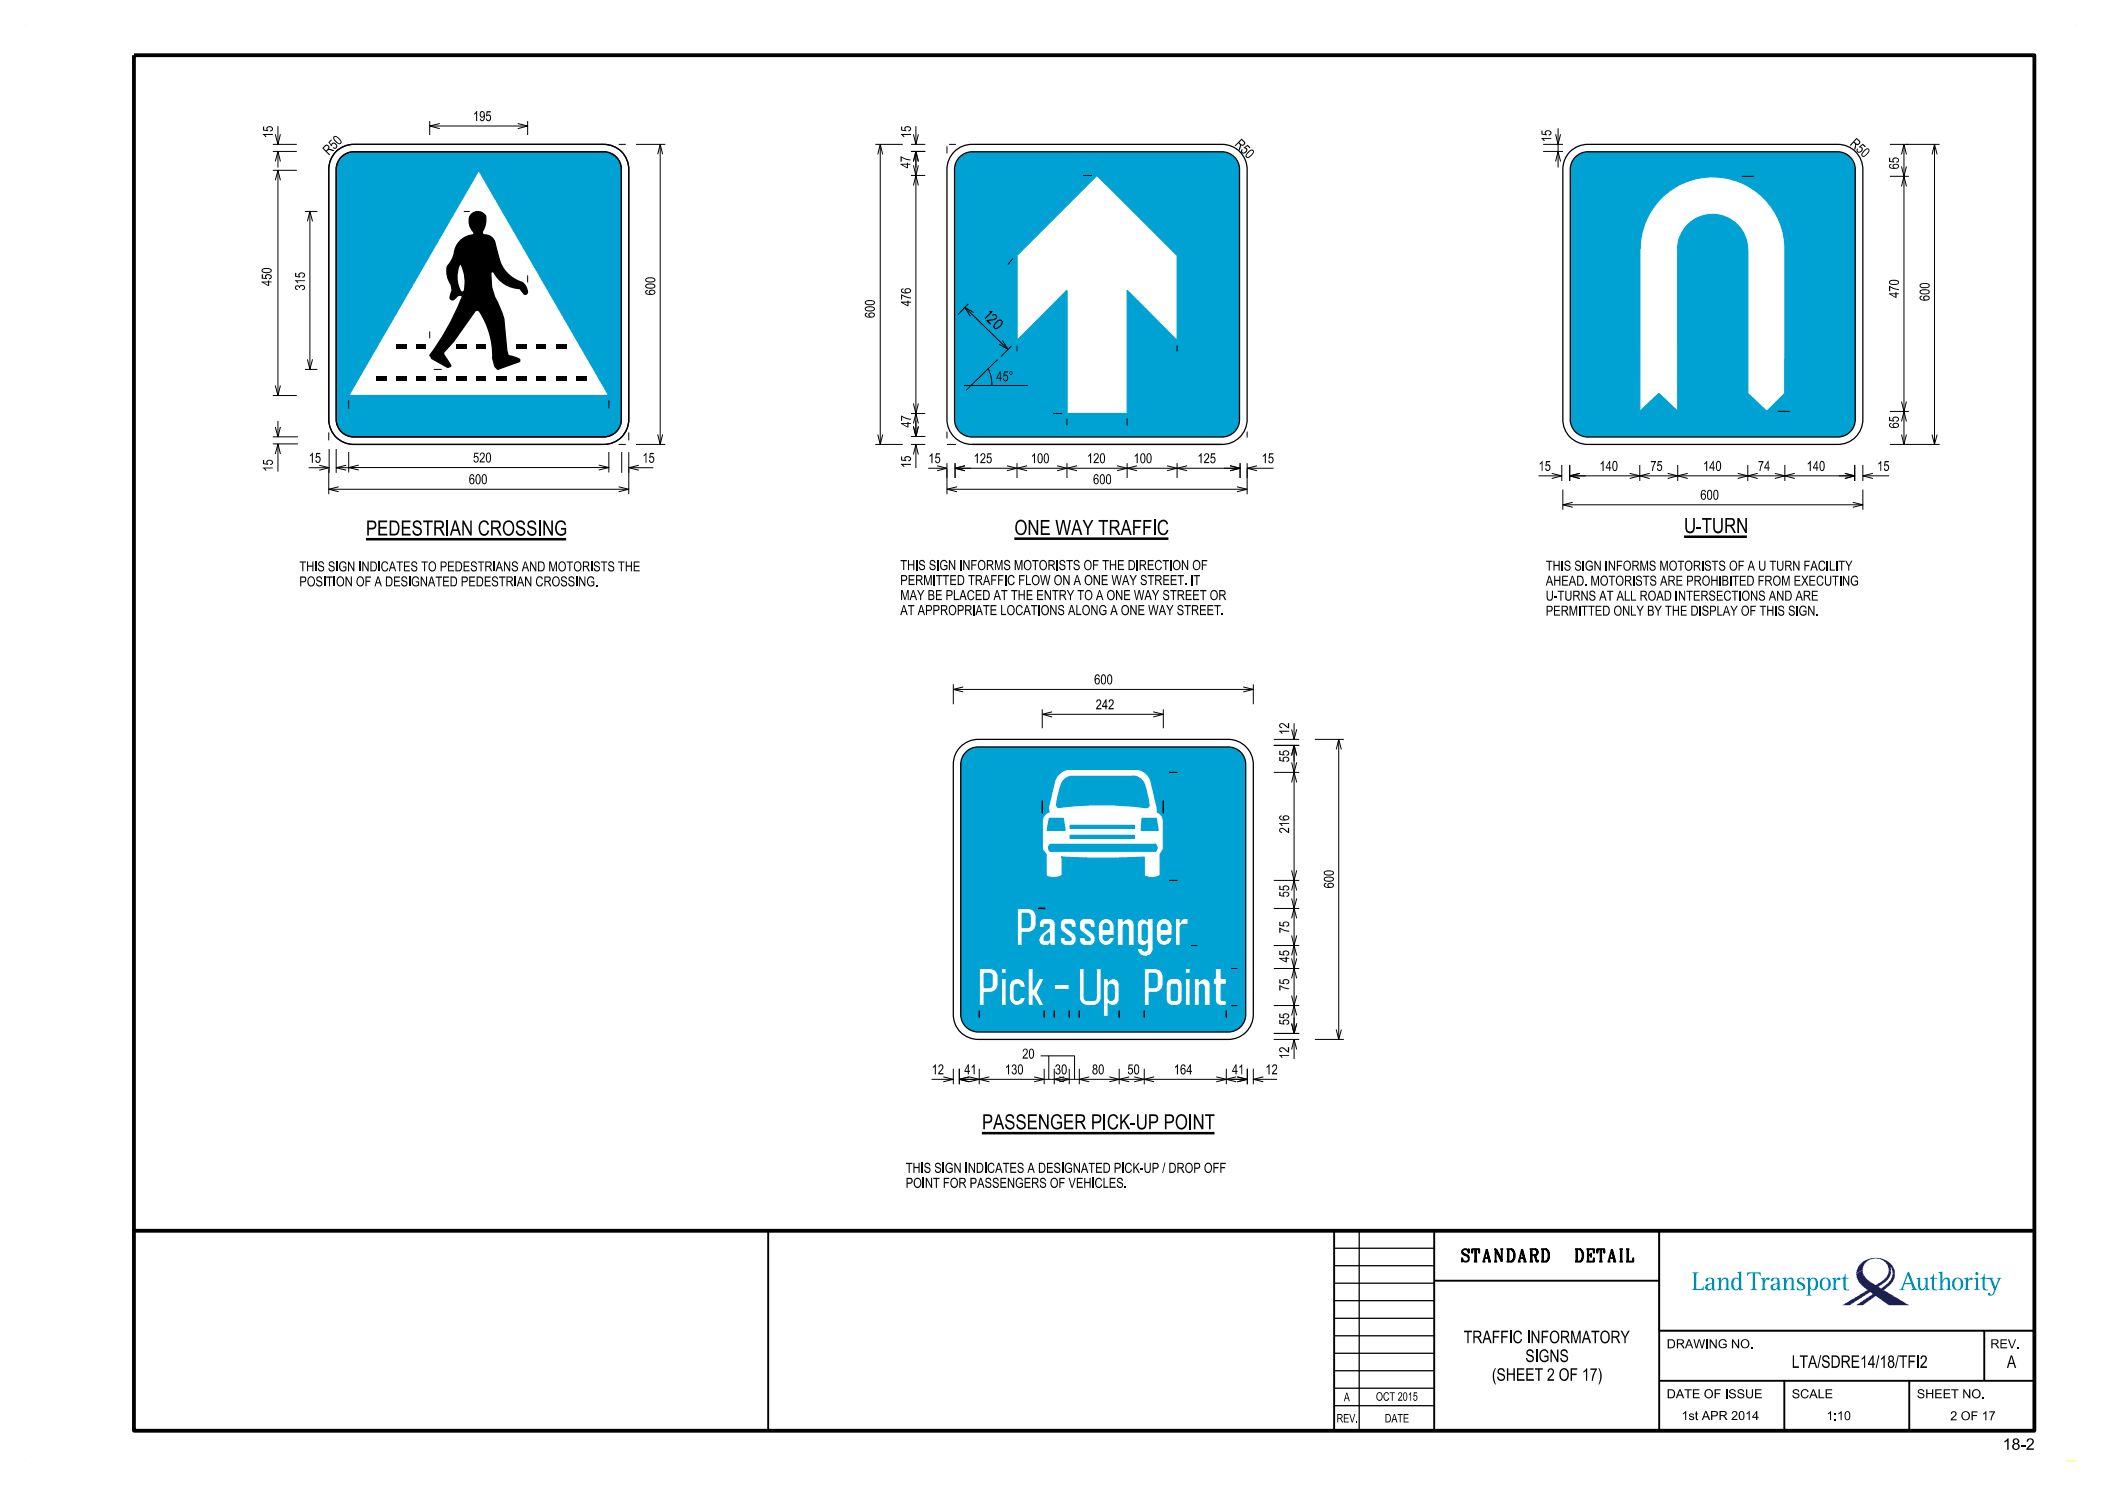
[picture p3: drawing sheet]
<svg xmlns="http://www.w3.org/2000/svg" width="420mm" height="297mm" viewBox="0 0 420 297" stroke-linecap="round" stroke-linejoin="round" font-family="sans-serif">
<defs><g id="words">
<g font-size="3">
<text x="73.2" y="107">PEDESTRIAN CROSSING</text>
<text x="202.8" y="106.9">ONE WAY TRAFFIC</text>
<text x="336.6" y="106.5">U-TURN</text>
<text x="196.3" y="225.7">PASSENGER PICK-UP POINT</text>
</g>
<g font-size="2.5">
<text x="292.3" y="252.2">STANDARD</text>
<text x="313.9" y="252.2">DETAIL</text>
<text x="292.6" y="268.5">TRAFFIC INFORMATORY</text>
<text x="298.2" y="276">(SHEET 2 OF 17)</text>
<text x="304.9" y="272.2">SIGNS</text>
<text x="358.2" y="273.4">LTA/SDRE14/18/TFI2</text>
<text x="401.2" y="273.4">A</text>
</g>
<text font-size="2.3" x="400.3" y="289.8">18-2</text>
<g font-size="2">
<text x="94.5" y="24.2">195</text>
<text x="246.7" y="29" transform="rotate(45 246.7 29)">R50</text>
<text x="369.7" y="28.9" transform="rotate(42 369.7 28.9)">R50</text>
<text x="65.7" y="31.2" transform="rotate(-45 65.7 31.2)">R50</text>
<text x="196.6" y="63.4" transform="rotate(44 196.6 63.4)">12</text>
<text x="198.4" y="65.2" transform="rotate(44 198.4 65.2)">0</text>
<text x="199.2" y="76.2">45°</text>
<text x="61.7" y="92.5">15</text>
<text x="94.5" y="92.4">520</text>
<text x="128.4" y="92.5">15</text>
<text x="185.6" y="92.6">15</text>
<text x="194.6" y="92.6">125</text>
<text x="206.1" y="92.6">100</text>
<text x="217.3" y="92.6">120</text>
<text x="226.6" y="92.6">100</text>
<text x="239.4" y="92.6">125</text>
<text x="252.2" y="92.6">15</text>
<text x="307.5" y="94.1">15</text>
<text x="319.7" y="94.1">140</text>
<text x="329.9" y="94.1">75</text>
<text x="340.4" y="94.1">140</text>
<text x="351.4" y="94.1">74</text>
<text x="361.1" y="94.1">140</text>
<text x="375.2" y="94.1">15</text>
<text x="93.7" y="96.8">600</text>
<text x="218.5" y="96.8">600</text>
<text x="339.9" y="99.9">600</text>
<text x="180" y="113.9">THIS SIGN INFORMS MOTORISTS OF THE DIRECTION OF</text>
<text x="59.8" y="117.2">POSITION OF A DESIGNATED PEDESTRIAN CROSSING.</text>
<text x="59.8" y="114.2">THIS SIGN INDICATES TO PEDESTRIANS AND MOTORISTS THE</text>
<text x="180" y="119.9">MAY BE PLACED AT THE ENTRY TO A ONE WAY STREET OR</text>
<text x="180" y="116.9">PERMITTED TRAFFIC FLOW ON A ONE WAY STREET. IT</text>
<text x="309" y="117.1">AHEAD. MOTORISTS ARE PROHIBITED FROM EXECUTING</text>
<text x="309" y="114.1">THIS SIGN INFORMS MOTORISTS OF A U TURN FACILITY</text>
<text x="180" y="122.9">AT APPROPRIATE LOCATIONS ALONG A ONE WAY STREET.</text>
<text x="309" y="123.1">PERMITTED ONLY BY THE DISPLAY OF THIS SIGN.</text>
<text x="309" y="120.1">U-TURNS AT ALL ROAD INTERSECTIONS AND ARE</text>
<text x="218.7" y="136.8">600</text>
<text x="219" y="141.8">242</text>
<text x="186.2" y="214.7">12</text>
<text x="192.8" y="214.7">41</text>
<text x="200.9" y="214.7">130</text>
<text x="204.3" y="211.6">20</text>
<text x="210.9" y="214.7">30</text>
<text x="218.3" y="214.7">80</text>
<text x="225.4" y="214.7">50</text>
<text x="234.6" y="214.7">164</text>
<text x="246.3" y="214.7">41</text>
<text x="253" y="214.7">12</text>
<text x="181" y="237.4">POINT FOR PASSENGERS OF VEHICLES.</text>
<text x="181" y="234.4">THIS SIGN INDICATES A DESIGNATED PICK-UP / DROP OFF</text>
</g>
<g font-size="1.8">
<text x="333.2" y="269.5">DRAWING NO.</text>
<text x="397.9" y="269.5">REV.</text>
<text x="333.2" y="279.5">DATE OF ISSUE</text>
<text x="358.2" y="279.5">SCALE</text>
<text x="383.2" y="279.5">SHEET NO.</text>
<text x="336.1" y="283.8">1st APR 2014</text>
<text x="365.1" y="283.8">1:10</text>
<text x="389.9" y="283.9">2 OF 17</text>
</g>
<g font-size="1.7">
<text x="268.6" y="280.1">A</text>
<text x="275.1" y="280">OCT 2015</text>
<text x="267.2" y="284.3">REV.</text>
<text x="276.8" y="284.3">DATE</text>
</g>
</g></defs>
<g fill="#00a2d3">
<path d="M68.2 31.4a3.6 3.6 0 0 0-1 2.5v49.9a3.5 3.5 0 0 0 3.5 3.5h50a3.5 3.5 0 0 0 3.5-3.5v-49.9a3.5 3.5 0 0 0-3.5-3.6h-50a3.6 3.6 0 0 0-2.5 1.1zM95.7 34l26 45.1h-52z" fill-rule="evenodd"/>
<path d="M191.8 31.4a3.6 3.6 0 0 0-1 2.5v50a3.5 3.5 0 0 0 3.5 3.4h50a3.5 3.5 0 0 0 3.5-3.4v-50a3.5 3.5 0 0 0-3.5-3.6h-50a3.6 3.6 0 0 0-2.5 1.1zM203.3 51l16-15.9 16 15.9v17l-10-10v24.7h-12v-24.7l-10 10z" fill-rule="evenodd"/>
<path d="M314.9 31.4a3.6 3.6 0 0 0-1 2.5v50a3.5 3.5 0 0 0 3.5 3.4h50a3.5 3.5 0 0 0 3.5-3.4v-50a3.5 3.5 0 0 0-3.5-3.6h-50a3.6 3.6 0 0 0-2.5 1.1zM332.1 39.6a14.5 14.5 0 0 1 15.8-3.2 14.5 14.5 0 0 1 8.9 13.4v28.8l-3.6 3.6-3.8-3.6v-28.8a7 7 0 0 0-7-6.9 7 7 0 0 0-7 6.9v32.4l-3.8-3.6-3.8 3.6 .1-32.4a14.6 14.6 0 0 1 4.2-10.2z" fill-rule="evenodd"/>
<path d="M193.1 150.3a3.4 3.4 0 0 0-1 2.5v50a3.5 3.5 0 0 0 3.4 3.5h50a3.5 3.5 0 0 0 3.5-3.5v-50a3.5 3.5 0 0 0-3.5-3.5h-50a3.6 3.6 0 0 0-2.4 1zM205.5 193.6h1.1v4.2l1.2-2.3h.9l-1.3 2.9 1.3 2.6h-.9l-1.2-2v2h-1.1zM200.2 193.6h1v1h-1zM200.2 195.5h1v5.5h-1zM210.7 196.7h3v1.1h-3zM236.9 193.6h1v1h-1zM236.9 195.5h1v5.5h-1zM208.1 183.9a2.09 2.09 0 0 1 2-.3 1.08 1.08 0 0 1 .9 1v3.9v.2l.3 .3h-1.1l-.3-.2-.1-.2v.1a1.3 1.3 0 0 1-1.9-.2 1.3 1.3 0 0 1 .4-1.9l1.5-1.2-.1-.5-.1-.2h-.6l-.3 .3v.4h-.9a1.67 1.67 0 0 1 .3-1.5zM216.1 183.9l.5-.3a2.25 2.25 0 0 1 2.1 .4l.2 .6v.8h-1v-.5l-.2-.2h-.5l-.2 .2v.5l1.5 1.1a1.6 1.6 0 0 1 .3 1.9l-.7 .6a2.25 2.25 0 0 1-2.1-.5l-.2-1.1h1.2l.1 .6 .7-.1 .1-.3-1.8-1.5-.3-.8a1.58 1.58 0 0 1 .3-1.4zM212.3 183.9a2.1 2.1 0 0 1 2.1-.3 1.37 1.37 0 0 1 .7 1.8h-1v-.5l-.2-.2h-.8l-.1 .2v.4l1.7 1.2a1.5 1.5 0 0 1-.4 2.4 2.27 2.27 0 0 1-2.2-.4l-.2-1.1h1l.1 .4 .1 .2 .9-.1 .1-.4-1.9-1.4-.3-.8a1.58 1.58 0 0 1 .4-1.4zM220 184a1.6 1.6 0 0 1 1.7-.3 1.6 1.6 0 0 1 1 1.5v1.8h-2.2a.69 .69 0 0 0 .2 .7 .69 .69 0 0 0 .7 .2l.3-.5h1a1.61 1.61 0 0 1-1.6 1.6 1.61 1.61 0 0 1-1.6-1.6l.1-2.5zM227.7 183.9a1.03 1.03 0 0 1 1.6 .3v-.7h1.2v6a1.61 1.61 0 0 1-1.6 1.7 1.61 1.61 0 0 1-1.6-1.7h1a.51 .51 0 0 0 .5 .6 .51 .51 0 0 0 .5-.5v-1a1.11 1.11 0 0 1-1.2 .4 1.11 1.11 0 0 1-.8-1.1v-3.2l.1-.4zM231.6 184a1.58 1.58 0 0 1 1.7-.3 1.58 1.58 0 0 1 1 1.5v1.8h-2.2a.69 .69 0 0 0 .1 .7 .69 .69 0 0 0 .8 .2l.3-.5h1a1.59 1.59 0 0 1-1.6 1.6 1.59 1.59 0 0 1-1.6-1.6l.1-2.5zM235 183.5h.9v.9l.4-.6a1.37 1.37 0 0 1 1.2-.3v1.2l-1.1 .1-.4 .4-.1 3.8h-.9zM203.3 181.6h2.2a1.63 1.63 0 0 1 1.7 1.6v1.5a1.69 1.69 0 0 1-1.7 1.7h-1.2v2.6h-1zM195.8 193.6h2.1a1.59 1.59 0 0 1 1.6 1.6v1.5a1.63 1.63 0 0 1-1.6 1.7h-1.2v2.6h-.9zM215.8 193.6h.9l.1 6 .5 .4h1.2a.63 .63 0 0 0 .6-.6v-5.8h1v5.8a1.63 1.63 0 0 1-1.6 1.6 2.52 2.52 0 0 1-2.3-.5l-.3-.6-.1-.5zM220.6 195.5h.9v.7a1.16 1.16 0 0 1 1.4-.6 1.16 1.16 0 0 1 .8 1.2v2.9a1.25 1.25 0 0 1-.8 1.2 1.25 1.25 0 0 1-1.4-.3v2.6h-.9zM228.7 193.6h2.2a1.59 1.59 0 0 1 1.6 1.6v1.5a1.63 1.63 0 0 1-1.6 1.7h-1.2v2.6h-1zM233.5 195.9l.8-.4a1.55 1.55 0 0 1 1.9 .7l.1 .5v3.1a1.21 1.21 0 0 1-1.1 1.2h-.9a1.2 1.2 0 0 1-1.2-1.2v-3.1zM223.3 183.5h1.2v.7a1.18 1.18 0 0 1 1.4-.5 1.18 1.18 0 0 1 .8 1.1v4.2h-1.2v-3.8a.49 .49 0 0 0-.5-.5 .49 .49 0 0 0-.5 .5v3.8h-1.2zM242.9 193.6h1.2v1.9h1v1.2h-1v3l.2 .2 .8 .1v1h-1.1a1.1 1.1 0 0 1-1.1-1.1v-3.2h-.4v-1.2h.4zM238.7 195.5h1v.7a1.18 1.18 0 0 1 1.4-.5 1.18 1.18 0 0 1 .8 1.1v4.2h-1.2v-3.8a.49 .49 0 0 0-.5-.5 .49 .49 0 0 0-.5 .5v3.8h-1zM202.2 196a1.61 1.61 0 0 1 1.9-.3 1.61 1.61 0 0 1 .9 1.7h-1.1a.6 .6 0 0 0-.5-.7 .6 .6 0 0 0-.7 .6v2.1a.6 .6 0 0 0 .6 .6 .6 .6 0 0 0 .6-.6h1.1a1.61 1.61 0 0 1-1.6 1.6 1.61 1.61 0 0 1-1.6-1.6v-2.5zM211.6 154.7l1-.7 .8-.2h14a3.3 3.3 0 0 1 2.8 2.6l1.2 5.2v.7l.6 .4 .6 1.1v6l-.7 1v4.2a3.7 3.7 0 0 1-3.2 .1v-3.8l-7.6 .2-8.8-.2v3.7l-.6 .2a3.6 3.6 0 0 1-2.6-.1v-4.3l-.7-1v-5.4a2 2 0 0 1 1.3-2.1l-.1-.7 1.1-5.2 .2-.6z" fill-rule="evenodd"/>
<path d="M208.9 187l.9-.6-.1 1.4-.7 .2a.55 .55 0 0 1-.1-1z" fill-rule="evenodd"/>
<path d="M220.7 184.7l.4-.1a.57 .57 0 0 1 .6 .6v.6h-1.2v-.6z" fill-rule="evenodd"/>
<path d="M228.5 184.9a.5 .5 0 0 1 .5-.1 .5 .5 0 0 1 .3 .4v2.4a.51 .51 0 0 1-.6 .3 .51 .51 0 0 1-.4-.5v-2.2z" fill-rule="evenodd"/>
<path d="M232.3 184.9a.61 .61 0 0 1 .7-.1 .61 .61 0 0 1 .3 .5v.5h-1.2z" fill-rule="evenodd"/>
<path d="M204.3 182.6h1.3l.3 .4v2l-.4 .4h-1.2z" fill-rule="evenodd"/>
<path d="M196.7 194.6h1.3l.3 .3v1.9l-.1 .4-.3 .2h-1.2z" fill-rule="evenodd"/>
<path d="M221.7 196.9l.4-.2a.59 .59 0 0 1 .6 .6v2.1a.6 .6 0 0 1-.6 .5 .6 .6 0 0 1-.6-.5v-2.2z" fill-rule="evenodd"/>
<path d="M229.7 194.6h1.3l.3 .3v1.9l-.1 .4-.3 .2h-1.2z" fill-rule="evenodd"/>
<path d="M234.2 196.8l.9-.1 .2 .2v2.9l-.1 .1-.8 .1-.2-.2z" fill-rule="evenodd"/>
<path d="M213.9 165h12.8v.6h-12.8z" fill-rule="evenodd"/>
<path d="M213.9 167h12.8v.6h-12.8z" fill-rule="evenodd"/>
<path d="M209.8 163.6h2.7l.4 2.4h-3.6z" fill-rule="evenodd"/>
<path d="M228.3 163.6h2.8l.4 2.4h-3.4z" fill-rule="evenodd"/>
<path d="M212.7 155.9l.6-.5 .7-.2h12.5a2.16 2.16 0 0 1 2.4 1.9l.8 3.7-.1 .3-.4 .3a71.9 71.9 0 0 0-17.7-.1l-.3-.6 .3-1.3a8.3 8.3 0 0 1 1.2-3.5z" fill-rule="evenodd"/>
<path d="M209.8 168.9l.2-.1 20.9-.1a.82 .82 0 0 1 0 1.5l-20.9-.1-.4-.6z" fill-rule="evenodd"/>
</g>
<path d="M26.8 11h379.9v275h-379.9zM26.8 246h379.9" fill="none" stroke="#000" stroke-width=".76" stroke-linecap="butt"/>
<path d="M153.6 246v40M266.7 246v40M286.7 256h45M286.7 246v40M331.7 246v40M331.7 266h75M331.7 276h75M356.7 276v10M381.7 276v10M396.7 266v10" fill="none" stroke="#000" stroke-width=".38"/>
<path d="M5 5h.1M414.9 5h.1M5 292h.1M415 292h-1.9" fill="none" stroke="#ff0" stroke-width=".2"/>
<path d="M266.7 260h20M266.7 256.5h20M266.7 253h20M266.7 249.5h20M271.7 246v40M331.7 246h75v20h-75zM266.7 277.5h20M266.7 274h20M266.7 270.5h20M266.7 267h20M266.7 263.5h20M266.7 280.9h20" fill="none" stroke="#000" stroke-width=".25"/>
<g fill="#171c8f">
<path d="M371.1 254.6l1.3-.7a3.6 3.6 0 0 0 2.7 2.9l.4-.3a3.4 3.4 0 0 0 2.1-2.6l.4 .2a3.7 3.7 0 0 1-2.2 2.9l-.3 .2 .5 .3 .8-.5a3 3 0 0 0 1.5-2.4h.5a4 4 0 0 1-2.2 3.2l5 3.1h-4l-2.6-1.9-2.6 1.9h-1.3l3.3-2.3-.5-.4-4.2 2.7h-1.4l5-3.1-.2-.2a3.8 3.8 0 0 1-2-3z" fill-rule="evenodd"/>
<path d="M372.1 252.4a4.3 4.3 0 0 1 6.6 1.4l.1 .8h-.5l-.1-.8-.3-.6 .1 .9-.4-.2a2.63 2.63 0 0 0-2.6-2.4 2.63 2.63 0 0 0-2.6 2.4l-1.3 .7 .3-1.3z" fill-rule="evenodd"/>
</g>
<g fill="#008c95">
<path d="M338.2 254.3h1.4l-.3 .1-.2 .3v2.8l.1 .1h.9l.2-.1 .2-.4h.1v.7h-2.4l.4-.3v-2.8l-.1-.3z" fill-rule="evenodd"/>
<path d="M341 255.6l-.1 .3 .2 .2 .3-.1 .2-.5h.3l.3 .2 .1 .8-.6 .1a.71 .71 0 0 0-.8 .5 .71 .71 0 0 0 .5 .9 .71 .71 0 0 0 .9-.5l.2 .4 .6-.1-.4-.2-.1-1.9-.5-.4-.6 .1zM341.5 256.9l.8-.2v.5l-.2 .4-.5 .1-.2-.2-.1-.4z" fill-rule="evenodd"/>
<path d="M343.2 255.5l.8-.2v.7l.5-.6h.8l.2 .5v1.7l.4 .2h-1.2l.4-.3v-1.6l-.2-.3h-.3l-.3 .3-.3 .6v1l.4 .3h-1.2l.4-.2v-1.8z" fill-rule="evenodd"/>
<path d="M347.3 254.3l.8-.2v3.4l.4 .3-.8 .1-.1-.4-.1 .3-.4 .1a1.35 1.35 0 0 1-.8-2.2l.3-.3 .5-.1 .6 .5v-1.2zM346.9 255.6l-.3 .5v1.2a.51 .51 0 0 0 .7 .4 .51 .51 0 0 0 .3-.7l-.1-1.2-.3-.3z" fill-rule="evenodd"/>
<path d="M349.3 254.3h2.7v.7h-.1l-.3-.4-.8-.1v2.9l.2 .3 .4 .1h-1.6l.4-.1 .2-.2v-3l-.8 .1-.2 .4h-.1z" fill-rule="evenodd"/>
<path d="M352 255.5l.8-.2v.6l.5-.5h.4l-.1 .4-.5-.1-.3 .5v1.4l.4 .2h-1.2l.4-.2v-1.9z" fill-rule="evenodd"/>
<path d="M354.2 255.5l.9-.2 .5 .3 .1 2 .4 .2-.5 .1-.3-.4-.4 .4h-.5l-.4-.4a.92 .92 0 0 1 1.1-1h.2v-.6l-.2-.4h-.5l-.3 .6a.28 .28 0 0 1-.3-.2 .28 .28 0 0 1 .2-.4zM354.6 256.8l-.2 .3 .1 .4 .1 .2 .5-.1 .2-.4v-.5z" fill-rule="evenodd"/>
<path d="M356.3 255.5l.8-.2v.7l.3-.4 .3-.2h.7l.2 .5v1.6l.4 .3h-1.2l.3-.3v-1.7l-.1-.2h-.4l-.2 .3-.3 .6v1l.4 .3h-1.2l.4-.2v-1.9z" fill-rule="evenodd"/>
<path d="M359.3 255.7l.6-.4 .8 .1 .1 .6-.6-.5h-.4l-.2 .3 .2 .4 .8 .4 .3 .3v.5l-.4 .4-.4 .1-.9-.1v-.6l.6 .5h.4l.3-.3-.2-.4-1-.6z" fill-rule="evenodd"/>
<path d="M361 255.5l.4 .3v2.9l-.4 .3h1.3l-.5-.4v-1.1l.3 .3 .3 .1a1.35 1.35 0 0 0 .8-2.2l-.6-.4-.4 .1-.3 .3-.1-.4zM362.1 255.7l.1-.1a.79 .79 0 0 1 .8 1.1l-.2 .8a.52 .52 0 0 1-.7 .1 .52 .52 0 0 1-.2-.6v-.9z" fill-rule="evenodd"/>
<path d="M364.2 255.5l.7-.2a1.15 1.15 0 0 1 1.1 1.3h-.5l-.1-.8a.65 .65 0 0 0-.9-.1 .65 .65 0 0 0-.3 .8v.1h-.4l.1-.6z" fill-rule="evenodd"/>
<path d="M363.8 256.6h.4l.2 .8a.64 .64 0 0 0 .8 .2 .64 .64 0 0 0 .3-.8v-.2h.5l-.1 .6-.2 .4a1.11 1.11 0 0 1-1.3 .2 1.11 1.11 0 0 1-.6-1.2z" fill-rule="evenodd"/>
<path d="M366.1 255.5l.9-.2v.6l.2-.4 .4-.2a.29 .29 0 0 1 .3 .5 .28 .28 0 0 1-.5-.1l-.3 .2-.1 .5v1.2l.4 .2h-1.3l.4-.2v-1.9z" fill-rule="evenodd"/>
<path d="M368.8 254.6h.1v.8h.6v.2h-.6v1.8l.2 .3h.5v.2h-.6a.59 .59 0 0 1-.5-.8v-1.5h-.3v-.2l.5-.2z" fill-rule="evenodd"/>
<path d="M381.4 254.2l-1.2 3.2-.6 .4h1.2l-.4-.2 .3-.9h1.4l.3 .9-.4 .2h1.4l-.6-.6-1.2-3zM381.4 254.8l.6 1.7h-1.2z" fill-rule="evenodd"/>
<path d="M383 255.5l.9-.2v1.9l.2 .4h.3l.4-.3 .2-.6-.1-1-.4-.2 .8-.2v2.1l.5 .4-.8 .1v-.6l-.6 .6-.7-.1-.3-.6v-1.4z" fill-rule="evenodd"/>
<path d="M386.5 254.6h.1v.8h.7v.2h-.7v1.9l.3 .2h.4l-.1 .2-.7-.1-.3-.3v-1.9h-.4v-.2l.5-.2z" fill-rule="evenodd"/>
<path d="M387.5 254.3l.8-.2v1.9l.6-.6 .4-.1 .4 .2 .1 2.1 .4 .2h-1.3l.5-.3v-1.6l-.2-.3h-.3l-.3 .3-.3 .6v1.1l.4 .2h-1.2l.4-.2v-3z" fill-rule="evenodd"/>
<path d="M390.2 256.6h.5l.1 .8a.64 .64 0 0 0 .9 .2 .64 .64 0 0 0 .3-.8v-.2h.5l-.1 .6-.3 .4a1.11 1.11 0 0 1-1.3 .2 1.11 1.11 0 0 1-.6-1.2z" fill-rule="evenodd"/>
<path d="M390.6 255.7l.2-.3 .5-.1a1.15 1.15 0 0 1 1.2 1.3h-.5l-.2-.8a.62 .62 0 0 0-.7-.2 .62 .62 0 0 0-.4 .7v.3h-.5l.1-.6z" fill-rule="evenodd"/>
<path d="M392.6 255.5l.8-.2v.6l.2-.4 .5-.2a.27 .27 0 0 1 .2 .5 .27 .27 0 0 1-.5-.1l-.2 .2-.2 .5v1.2l.4 .2h-1.2l.4-.2v-1.9z" fill-rule="evenodd"/>
<path d="M394.6 255.5l.8-.2v2.3l.4 .2h-1.2l.4-.3v-1.7z" fill-rule="evenodd"/>
<path d="M396.6 254.6h.2v.8h1.2v.2h-1.2v1.9l.3 .2h.3l-.1 .2-.8-.2-.2-2.1h-.4v-.2l.6-.2z" fill-rule="evenodd"/>
<path d="M397.4 255.4l1.1 .1a.27 .27 0 0 0-.2 .2 .27 .27 0 0 0 .1 .3l.5 1.2 .6-1.5-.3-.3h1l-.5 .4-1.2 2.9-.4 .3-.5-.1-.2-.2 .1-.3a.28 .28 0 0 1 .3 .1 .28 .28 0 0 1 .1 .2l.4-.1 .3-.8-.8-2.1-.4-.1z" fill-rule="evenodd"/>
<circle cx="395.2" cy="254.5" r=".31"/>
</g>
<g fill="none" stroke="#00a2d3" stroke-width=".25">
<path d="M95.7 34l26 45.1h-52zM203.3 51l16-15.9 16 15.9v17l-10-10v24.7h-12v-24.7l-10 10zM327.8 49.8v32.4l3.8-3.6 3.8 3.6v-32.4M327.9 49.8a14.5 14.5 0 0 1 14.5-14.5 14.5 14.5 0 0 1 14.4 14.5M335.4 49.8a7 7 0 0 1 7-6.9 7 7 0 0 1 7 6.9M349.4 49.8v28.8l3.8 3.6 3.6-3.6v-28.8M200.2 193.6h1v1h-1zM200.2 195.5h1v5.5h-1zM201.8 197.2v2.2M202.7 197.3v2.1M203.9 199.4h1.1M203.9 197.4h1.1"/>
<path d="M205.5 193.6h1.1v4.2l1.2-2.3h.9l-1.3 2.9 1.3 2.6h-.9l-1.2-2v2h-1.1zM207.7 187.8a1.25 1.25 0 0 0 .7 1.2 1.25 1.25 0 0 0 1.4-.2v-.2l.3 .3 1.2 .1M207.8 184.6v.8h.9v-.4M208.7 187.5v.2M208.8 183.5h1.1M209 184.7h.5M209 188h.5M209.1 186.9l.7-.5v1.3M209.8 185v.4l-1.5 1.2M210.7 196.7h3v1.1h-3zM211 184.6v3.9M211.9 184.6v.7"/>
<path d="M212.4 186.2l1.7 1.3M212.9 187.7v-.3h-1v.5M212.9 185v.1M213 183.5h1.1M213 189h1.1M213 185.3l1.7 1.2M213.1 184.7h.8M213.1 188h.8M214.1 187.6v.1M215.1 184.6v.8h-1v-.4M215.1 187.4v.5M215.8 199.4v-5.8h.9v5.8"/>
<path d="M215.8 184.6v.7M216.2 186.2l1.6 1.3M216.8 183.5h1.1M216.8 189h1.1M217 187.7v-.3h-1.2v.5M217 185v.3M217 185.4l1.5 1.1M217.2 184.7h.5M217.2 188h.5M217.9 187.6v.1M218.9 184.6v.8h-1v-.4M218.9 187.4v.5"/>
<path d="M219.1 193.6h1v5.8M219.5 185.2v2.2M220.5 185.8h1.2M221.5 196.2v-.7h-.9v7.7h.9v-2.6M221.5 197.3v2.1M221.7 187.4h1M222.7 185.2v1.8h-2.2M222.7 197.3v2.1M223.7 196.8v2.9M227.3 189.5h1M227.3 184.7v3.2M228.3 185.2v2.2"/>
<path d="M229.3 184.2v-.7h1.2v6M229.3 185.2v2.2M229.3 188.6v1M231.1 185.2v2.2M232.1 185.3v.5h1.2v-.5M233.1 196.7v3.1M233.3 187.4h1M234.1 197v2.7M234.3 195.5h.9M234.3 185.2v1.8h-2.2v.4M234.4 196.7h.7M235.3 197v2.7"/>
<path d="M235.9 183.5h-1v5.5h1M236.3 196.7v3.1M236.9 193.6h1v1h-1zM236.9 195.5h1v5.5h-1zM237.5 183.5v1.2M239.7 196.2v-.7h-1v5.5h1v-3.8M241.9 196.7v4.3h-1.2v-3.8M244.1 199.7v-3h1v-1.2h-1v-1.9h-1.2v1.9h-.4v1.2h.4v3.2M244.3 200h.8v1h-1.1M217.3 201h1.2M234.3 201h.9"/>
</g>
<g fill="none" stroke="#000" stroke-width=".2">
<path d="M123.7 28.9h1.4M189.3 29.2v1.5M189.7 28.9h1.4M216.5 35.1h1.8M348.2 35.2h2.4M92.7 42.3h1.2M105.5 55v1.4M202.5 51.6l-1 1.2M85.9 66.2v1.4M86.7 73.8h1.6M192.7 77h12.8M197.6 73.7l.5 1.6 .2 1.7"/>
<path d="M199.4 71.9l-6.3 6.1M203.3 69v1.2M235.3 69v1.2M65.7 86.4v1.6M69.7 80v1.6M121.7 80v1.6M123.7 88.8h1.4M125.7 86.4v1.6M189.3 86.3v1.3M189.3 88.8h1.8M210.5 82.7h1.8M213.3 83.6v1.5"/>
<path d="M225.3 83.6v1.5M249.3 86.3v1.2M355.4 82.2h2.4"/>
</g>
<path d="M194.3 88.8h50" fill="none" stroke="#000" stroke-width=".25"/>
<path d="M235.8 183.5h.2v.1h-.2z" fill-rule="evenodd" fill="#00a2d3"/>
<g fill="none" stroke="#00a2d3" stroke-width=".25">
<path d="M211.6 154.7a3.2 3.2 0 0 1 1.9-.9h13.9a3.3 3.3 0 0 1 2.8 2.6l1.2 5.2v.7l.6 .4 .6 1.1v6l-.7 1v4.2a3.7 3.7 0 0 1-3.2 .1v-3.8a143.2 143.2 0 0 1-16.5 0h.1v3.7l-.6 .2a3.6 3.6 0 0 1-2.6-.1v-4.3l-.7-1v-5.4a2 2 0 0 1 1.3-2.1l-.2-.7 1.2-5.2 .2-.6zM212.7 155.9a2.12 2.12 0 0 1 1.6-.7h12.2a2.3 2.3 0 0 1 2.4 1.9 13.9 13.9 0 0 1 .7 4l-.4 .3a66.6 66.6 0 0 0-17.6 0 .61 .61 0 0 1-.4-.8l.9-3.5zM209.8 163.6h2.7l.4 2.4h-3.6zM209.8 169l.2-.2 20.9-.1a.86 .86 0 0 1 0 1.5l-20.8-.1a.73 .73 0 0 1-.3-1.1zM213.9 165h12.8v.6h-12.8zM213.9 167h12.8v.6h-12.8zM228.3 163.6h2.8l.4 2.4h-3.4zM195.8 193.6h2.1a1.57 1.57 0 0 1 1.6 1.6v1.5a1.63 1.63 0 0 1-1.6 1.7h-1.2v2.6h-.9zM196.7 194.6h1.1l.5 .2v2l-.2 .5-1.4 .1zM201.8 199.4a1.61 1.61 0 0 0 1.6 1.6 1.61 1.61 0 0 0 1.6-1.6M201.8 197.2a1.61 1.61 0 0 1 1.7-1.7 1.61 1.61 0 0 1 1.5 1.9M202.7 199.4a.6 .6 0 0 0 .6 .6 .6 .6 0 0 0 .6-.6"/>
<path d="M202.7 197.3a.6 .6 0 0 1 .7-.6 .6 .6 0 0 1 .5 .7M203.3 181.6h2.2a1.63 1.63 0 0 1 1.7 1.6v1.5a1.69 1.69 0 0 1-1.7 1.7h-1.2v2.6h-1zM204.3 182.6h1.1l.5 .2 .1 2-.3 .5-1.4 .1zM208.3 186.6l-.4 .5-.2 .7M208.7 187.7l.3 .3M208.8 183.5a1.09 1.09 0 0 0-1 1.1M209 184.7l-.3 .3M209.1 186.9l-.4 .6M209.5 184.7l.3 .3M209.8 187.7l-.3 .3M209.9 183.5a1.1 1.1 0 0 1 1.1 1.1M211 188.5v.2l.3 .3"/>
<path d="M211.9 187.9a1.07 1.07 0 0 0 1.1 1.1M211.9 185.3l.2 .5 .3 .4M212.9 185.1l.1 .2M212.9 187.7l.2 .3M213 183.5a1.07 1.07 0 0 0-1.1 1.1M213.1 184.7l-.2 .3M213.9 184.7l.2 .3M214.1 183.5a1.07 1.07 0 0 1 1 1.1M214.1 187.5v.1M214.1 187.7l-.2 .3M214.7 186.5l.3 .4 .1 .5M215.1 187.9a1.07 1.07 0 0 1-1 1.1"/>
<path d="M215.8 187.9a1.07 1.07 0 0 0 1 1.1M215.8 185.3l.1 .5 .3 .4M215.8 199.4a1.63 1.63 0 0 0 1.5 1.6M216.7 199.4a.63 .63 0 0 0 .6 .6M216.8 183.5a1.07 1.07 0 0 0-1 1.1M217 187.7l.2 .3M217 185.3v.1M217.2 184.7l-.2 .3M217.7 184.7l.2 .3M217.8 187.5l.1 .1M217.9 183.5a1.07 1.07 0 0 1 1 1.1M217.9 187.7l-.2 .3"/>
<path d="M218.5 186.5l.3 .4 .1 .5M218.9 187.9a1.07 1.07 0 0 1-1 1.1M219.1 193.6v5.8a.63 .63 0 0 1-.6 .6M219.5 187.4a1.61 1.61 0 0 0 1.6 1.6 1.61 1.61 0 0 0 1.6-1.6M219.5 185.2a1.61 1.61 0 0 1 1.6-1.7 1.61 1.61 0 0 1 1.6 1.7M220.1 199.4a1.63 1.63 0 0 1-1.6 1.6M220.5 185.8v-.6a.6 .6 0 0 1 .6-.6 .6 .6 0 0 1 .6 .6v.6M220.5 187a.69 .69 0 0 0 .1 .7 .69 .69 0 0 0 .8 .2l.3-.5M221.5 197.3a.6 .6 0 0 1 .6-.6 .6 .6 0 0 1 .6 .6M221.5 199.4a.6 .6 0 0 0 .6 .6 .6 .6 0 0 0 .6-.6M221.5 196.2a1.16 1.16 0 0 1 1.4-.6 1.16 1.16 0 0 1 .8 1.2M223.3 183.5h1.2v.7a1.18 1.18 0 0 1 1.4-.5 1.18 1.18 0 0 1 .8 1.1v4.2h-1.2v-3.8a.49 .49 0 0 0-.5-.5 .49 .49 0 0 0-.5 .5v3.8h-1.2z"/>
<path d="M227.3 189.5a1.61 1.61 0 0 0 1.6 1.7 1.61 1.61 0 0 0 1.6-1.7M227.3 187.9a1.1 1.1 0 0 0 .8 1.1 1.1 1.1 0 0 0 1.2-.4M228.3 187.4a.51 .51 0 0 0 .5 .6 .51 .51 0 0 0 .5-.6M228.3 185.2a.51 .51 0 0 1 .5-.5 .51 .51 0 0 1 .5 .5M228.3 189.5a.51 .51 0 0 0 .5 .6 .51 .51 0 0 0 .5-.5M228.7 193.6h2.2a1.57 1.57 0 0 1 1.6 1.6v1.5a1.63 1.63 0 0 1-1.6 1.7h-1.2v2.6h-1zM229.3 184.2a1.08 1.08 0 0 0-1.2-.5 1.08 1.08 0 0 0-.8 1M229.7 194.6h1.1l.4 .2 .1 2-.3 .5-1.3 .1zM231.1 185.2a1.59 1.59 0 0 1 1.6-1.7 1.59 1.59 0 0 1 1.6 1.7M231.1 187.4a1.59 1.59 0 0 0 1.6 1.6 1.59 1.59 0 0 0 1.6-1.6M232.1 185.3a.6 .6 0 0 1 .6-.6 .6 .6 0 0 1 .6 .6M232.1 187.4a.6 .6 0 0 0 .6 .6 .6 .6 0 0 0 .6-.6"/>
<path d="M233.1 199.8a1.19 1.19 0 0 0 1.2 1.2M234.1 199.7l.3 .3h.7l.2-.3M234.3 195.5a1.19 1.19 0 0 0-1.2 1.2M234.4 196.7l-.3 .3M235.1 196.7l.2 .3M235.2 195.5a1.18 1.18 0 0 1 1.1 1.2M235.9 183.5v.9a.94 .94 0 0 1 1-.9h.6M236.3 199.8a1.19 1.19 0 0 1-1.1 1.2M237.5 184.7h-1a.59 .59 0 0 0-.6 .6v3.7M239.7 196.2a1.18 1.18 0 0 1 1.4-.5 1.18 1.18 0 0 1 .8 1.1M239.7 197.2a.49 .49 0 0 1 .5-.5 .49 .49 0 0 1 .5 .5M242.9 199.9a1.1 1.1 0 0 0 1.1 1.1"/>
<path d="M244.1 199.7l.2 .3"/>
</g>
<g fill="none" stroke="#000" stroke-width=".2">
<path d="M124.3 90.3v4.2M125.7 90.4v4.1M125.7 93.5h4.9M127.7 93l-2 .5 2 .5M208.4 160v2.6M232.6 160v2.6M233.8 154.4h1.5M233.8 176h1.5M238.1 189h1.2M246.1 193.6h1.2M195.8 202v1.4M208 211h1.7v4.8"/>
<path d="M208.7 202v1.4M208.7 215.7h2M209.7 211h5.1v4.8M210.7 202v1.4M213.7 215.7h2.1M213.7 202v1.4M215.8 202v1.4M223.7 202v1.4M228.7 202v1.4M245.1 202v1.4M246.1 201h1.2"/>
</g>
<path d="M67.2 30.3l.9-.7 1-.5 1.6-.2h50a4.9 4.9 0 0 1 5 5v50a4.9 4.9 0 0 1-5 4.9h-50a4.9 4.9 0 0 1-5-4.9v-50l.3-1.7 .5-1zM67.2 30.3l.9-.7 1-.5 1.6-.2h50a4.9 4.9 0 0 1 5 4.9v50a5 5 0 0 1-5 5h-50a5 5 0 0 1-5-5v-50l.3-1.6 .5-1zM68.2 31.4l1.2-.8 1.3-.3h50a3.6 3.6 0 0 1 3.5 3.6v50a3.5 3.5 0 0 1-3.5 3.4h-50a3.5 3.5 0 0 1-3.5-3.4v-50l.3-1.4zM68.2 31.4l1.2-.8 1.3-.3h50a3.5 3.5 0 0 1 3.5 3.5v50a3.5 3.5 0 0 1-3.5 3.5h-50a3.5 3.5 0 0 1-3.5-3.5v-50l.3-1.3zM190.8 30.3l.8-.7 1-.5 1.7-.2h50a5 5 0 0 1 5 5v50a5 5 0 0 1-5 4.9h-50a5 5 0 0 1-5-4.9v-50l.3-1.7 .5-1zM191.8 31.4l1.2-.8 1.3-.3h50a3.6 3.6 0 0 1 3.5 3.6v50a3.5 3.5 0 0 1-3.5 3.4h-50a3.5 3.5 0 0 1-3.5-3.4v-50l.3-1.4zM313.9 30.3l.9-.7 1-.5 1.6-.2h50a5 5 0 0 1 5 5v50a5 5 0 0 1-5 4.9h-50a4.9 4.9 0 0 1-5-4.9v-50l.1-1.2 .4-1zM314.9 31.4l1.2-.8 1.3-.3h50a3.6 3.6 0 0 1 3.5 3.6v50a3.5 3.5 0 0 1-3.5 3.4h-50a3.5 3.5 0 0 1-3.5-3.4v-50l.3-1.4zM192 149.3l1.4-1 1-.4 1.1-.1h50a5.1 5.1 0 0 1 5 5v50a5 5 0 0 1-5 4.9h-50a4.9 4.9 0 0 1-4.9-4.9v-50l.1-1.1 .3-1.1zM193.1 150.3l1.1-.7 1.3-.3h50a3.5 3.5 0 0 1 3.5 3.5v50a3.5 3.5 0 0 1-3.5 3.5h-50a3.5 3.5 0 0 1-3.4-3.5v-50l.2-1.4zM207.5 181.6h1.5" fill="none" stroke="#000" stroke-width=".25"/>
<path d="M217.3 200h1.2M223.7 199.7a1.26 1.26 0 0 1-.8 1.2 1.26 1.26 0 0 1-1.4-.3" fill="none" stroke="#00a2d3" stroke-width=".2"/>
<path d="M235.8 183.5h.2v.1h-.2z" fill-rule="evenodd" fill="#00a2d3"/>
<g fill="none" stroke="#000" stroke-width=".2">
<path d="M54.5 34h4.8M54.5 30.3h4.8M54.5 28.9h4.8M55 26.8l.6 2.1 .5-2.1M55 36.1l.6-2.1 .5 2.1M55 32.3l.6-2 .5 2M55.6 25.2v3.7M55.6 30.3v3.2M55.6 34v45.1M85.9 24.2v2.8M85.9 25.2h19.6M87.9 24.7l-2 .5 2 .5"/>
<path d="M103.5 24.7l2 .5-2 .5M105.5 24.2v2.8M127.1 28.9h5.9M131.5 30.8l.5-1.9 .5 1.9M132 28.9v59.9M175 28.9h5.4M175.5 30.9l.5-2 .5 2M176 28.9v59.9M182.1 30.3h2.9M182.1 28.9h2.9M182.1 35.1h2.9M182.6 32.3l.5-2 .5 2"/>
<path d="M182.6 37.1l.5-2 .5 2M182.6 26.8l.5 2.1 .5-2.1M182.6 33.1l.5 2 .5-2M183.1 25.2v3.7M183.1 30.3v56.9M308.5 30.3h4M308.5 28.9h4M311 26.8l.5 2.1 .5-2.1M311 32.3l.5-2 .5 2M311.5 25.6v7.9M377.8 28.9h9.9M377.8 35.2h3.8"/>
<path d="M380.1 37.2l.5-2 .5 2M380.1 30.9l.5-2 .5 2M380.1 33.3l.5 1.9 .5-1.9M380.6 28.9v59.9M386.2 30.9l.5-2 .5 2M386.7 28.9v59.9M61 42.3h2.5M61.5 44.2l.4-1.9 .6 1.9M61.9 42.3v31.5M54.5 79.1h4.8M55 77l.6 2.1 .5-2.1M61 73.8h2.5"/>
<path d="M61.5 71.8l.4 2 .6-2M192.9 61.5l8.6 8.3M193.6 60.7l-2.1 2.2M194.7 62.5l-1.8-1 1.1 1.7M200.4 68.1l1.1 1.7-1.8-1M202.2 69.1l-2.1 2.2M54.5 88.7h5M54.5 87.3h5M55 85.3l.6 2 .5-2M55 90.7l.6-2 .5 2M55.6 84.1v3.2M55.6 88.7v5.6"/>
<path d="M61.7 93.5h4.1M63.8 93l2 .5-2 .5M65.7 93.8v5M65.7 97.8h60M65.8 89.7v4.8M67.2 89.7v4.8M67.2 93.5h3.2M67.7 97.3l-2 .5 2 .5M69.2 93l-2 .5 2 .5M69.7 90.3v4.1M69.7 93.4h52M71.7 93l-2 .4 2 .5"/>
<path d="M119.7 93l2 .4-2 .5M121.7 90.3v4.1M123.7 97.3l2 .5-2 .5M125.7 93.8v5M127.1 88.8h5.9M131.5 86.8l.5 2 .5-2M175 88.8h5.4M175.5 86.9l.5 1.9 .5-1.9M182.1 88.8h2.9M182.1 87.2h2.9M182.1 82.7h2.9M182.6 90.8l.5-2 .5 2"/>
<path d="M182.6 84.6l.5-1.9 .5 1.9M182.6 85.2l.5 2 .5-2M182.6 80.6l.5 2.1 .5-2.1M183.1 88.8v4.8M185.6 93.6h3.7M187.3 93.1l2 .5-2 .5M189.3 97.8h60M189.3 92.6v6.2M190.9 93.6h57M190.9 92.6v2.9M191.3 97.3l-2 .5 2 .5M192.9 93.1l-2 .5 2 .5"/>
<path d="M201.3 93.1l2 .5-2 .5M203.3 92.6v2.9M205.3 93.1l-2 .5 2 .5M211.3 93.1l2 .5-2 .5M213.3 92.6v2.9M215.3 93.1l-2 .5 2 .5M223.3 93.1l2 .5-2 .5M225.3 92.6v2.9M227.3 93.1l-2 .5 2 .5M233.3 93.1l2 .5-2 .5M235.3 92.6v2.9M237.3 93.1l-2 .5 2 .5"/>
<path d="M245.9 93.1l2 .5-2 .5M247.3 97.3l2 .5-2 .5M247.9 92.6v2.9M249.3 93.6h5.3M249.3 92.6v6.2M251.3 93.1l-2 .5 2 .5M307.6 95.1h4.6M310.2 94.6l2 .5-2 .5M312.2 92.9v3.2M312.4 97.9v4M313.8 95.1h57M313.8 92.9v3.2"/>
<path d="M315.8 94.6l-2 .5 2 .5M325.8 94.6l2 .5-2 .5M327.8 92.9v3.2M329.8 94.6l-2 .5 2 .5M333.4 94.6l2 .5-2 .5M335.4 92.9v3.2M337.4 94.6l-2 .5 2 .5M347.4 94.6l2 .5-2 .5M349.4 92.9v3.2M351.4 94.6l-2 .5 2 .5M354.8 94.6l2 .5-2 .5M356.8 92.9v3.2"/>
<path d="M358.8 94.6l-2 .5 2 .5M368.8 94.6l2 .5-2 .5M370.8 92.9v3.2M372.4 92.9v3.2M372.4 97.9v4M372.4 95.1h5.2M374.4 94.6l-2 .5 2 .5M377.8 88.8h9.9M377.8 82.2h3.8M380.1 84.2l.5-2 .5 2M380.1 86.9l.5 1.9 .5-1.9M380.1 80.3l.5 1.9 .5-1.9"/>
<path d="M386.2 86.9l.5 1.9 .5-1.9M312.4 100.9h60M314.4 100.4l-2 .5 2 .5M370.4 100.4l2 .5-2 .5M190.6 136.8v4M190.6 137.8h59.9M192.5 137.3l-1.9 .5 1.9 .5M248.5 137.3l2 .5-2 .5M250.5 136.8v4M208.4 141.8v3.8M208.4 160v2.6M208.4 142.8h24.2"/>
<path d="M210.3 142.3l-1.9 .5 1.9 .5M230.5 142.3l2.1 .5-2.1 .5M232.6 141.8v3.8M232.6 160v2.6M233.8 154.4h1.5M254.6 154.4h5.1M254.6 149h5.1M254.6 147.8h5.1M258.2 152.4l.5 2 .5-2M258.2 145.8l.5 2 .5-2M258.2 156.4l.5-2 .5 2M258.2 151l.5-2 .5 2"/>
<path d="M258.7 144.6v3.2M258.7 149v57.5M262.9 147.8h5.7M267.1 149.8l.5-2 .5 2M267.6 147.8v59.9M233.8 176h1.5M254.6 176h5.1M258.2 179.6l.5 2 .5-2M258.2 174l.5 2 .5-2M258.2 178l.5-2 .5 2M238.1 189h1.2M246.1 193.6h1.2"/>
<path d="M254.6 189h5.1M254.6 193.6h5.1M254.6 181.6h5.1M258.2 199l.5 2 .5-2M258.2 191.6l.5 2 .5-2M258.2 187l.5 2 .5-2M258.2 195.5l.5-1.9 .5 1.9M258.2 191l.5-2 .5 2M258.2 183.5l.5-1.9 .5 1.9M186.2 215.7h4.4M188.6 215.2l2 .5-2 .5M190.6 213.6v3.1"/>
<path d="M191.8 215.7h16.9M191.8 213.6v3.1M191.8 215.7l1.9-.5 2.1 .5-2.1 .5zM195.8 202v1.4M195.8 213.6v3.1M197.8 215.2l-2 .5 2 .5M206.7 215.2l2 .5-2 .5M208.7 202v1.4M208.7 213.6v3.1M210.7 215.7h3M210.7 202v1.4M210.7 213.6v3.1"/>
<path d="M211.7 215.2l2 .5-2 .5M212.7 215.2l-2 .5 2 .5M213.7 202v1.4M213.7 213.6v3.1M215.8 202v1.4M215.8 213.6v3.1M215.8 215.7h33.5M217.7 215.2l-1.9 .5 1.9 .5M221.8 215.2l1.9 .5-1.9 .5M223.7 202v1.4M223.7 213.6v3.1M225.7 215.2l-2 .5 2 .5"/>
<path d="M226.7 215.2l2 .5-2 .5M228.7 202v1.4M228.7 213.6v3.1M230.7 215.2l-2 .5 2 .5M243.1 215.2l2 .5-2 .5M245.1 202v1.4M245.1 213.6v3.1M246.1 201h1.2M247.1 215.2l-2 .5 2 .5M247.3 215.2l2 .5-2 .5M249.3 213.6v3.1M250.5 213.6v3.1"/>
<path d="M250.5 215.7h4.8M252.6 215.2l-2.1 .5 2.1 .5M254.6 201h5.1M254.6 207.7h5.1M254.6 206.5h5.1M258.2 204.6l.5 1.9 .5-1.9M258.2 209.8l.5-2.1 .5 2.1M258.2 202.9l.5-1.9 .5 1.9M258.7 207.7v4M262.9 207.7h5.7M267.1 205.8l.5 1.9 .5-1.9"/>
</g>
<path d="M91.9 52.9l.2-.1a7.5 7.5 0 0 1 .7 5.4l-.5 .1a5 5 0 0 1-.9-4zM94.3 42.7a1.82 1.82 0 0 1 2.8 .5 5.5 5.5 0 0 1-.7 3.3 .5 .5 0 0 0 .6 .5 2.13 2.13 0 0 1 2.1 2 17 17 0 0 0 1.6 4.8 6.9 6.9 0 0 0 3.7 2.6l.8 1.1a.85 .85 0 0 1-.2 1.3h-.2l-.9-1.1a6.2 6.2 0 0 1-5.3-3.4h-.2l-.3 .2a11.2 11.2 0 0 0 1.7 6.7l.9 2.5 .6 6.4 .3 1 1.4 .3 .9 .4v.4l-4.4 1.6-.6-.6-.4-1.6a15.6 15.6 0 0 0-2.9-9.6h-.5l-.2 .2-4.2 6-2 2.2v.4l1.4 2.2v.2l-.6 .2-3.2-1.8-.4-.6a51.4 51.4 0 0 0 6.6-11.8 .94 .94 0 0 0-1.4 .4 .57 .57 0 0 1-.6 .4 .57 .57 0 0 1-.5-.5v-.3a2.73 2.73 0 0 0-.2-2.9 4.7 4.7 0 0 1-.4-3.1 6 6 0 0 0 1.6-3.5 4.2 4.2 0 0 1 3.7-2.8 1.02 1.02 0 0 0-.4-1.1 2.63 2.63 0 0 1 0-3.1zM207.5 181.6h1.5" fill="none" stroke="#000" stroke-width=".25"/>
<g fill="#000">
<path d="M52.6 25.3h.2v.6l.5 .1a.63 .63 0 0 1 .4-.8 .63 .63 0 0 1 .8 .2v.6l-.5 .3v-.2l.4-.2a.42 .42 0 0 0-.6-.5 .42 .42 0 0 0-.2 .7v.1l-1-.1z" fill-rule="evenodd"/>
<path d="M52.5 26.8h2v.2h-1.5l.3 .4h-.3z" fill-rule="evenodd"/>
<path d="M180 31.3l2 .6v.2l-1-.2-.7-.4v.8h-.3z" fill-rule="evenodd"/>
<path d="M180.1 25.3h.2v.6l.6 .1a.62 .62 0 0 1 .3-.8 .62 .62 0 0 1 .8 .2l.1 .6-.5 .3-.1-.2 .3-.1a.4 .4 0 0 0-.1-.6 .4 .4 0 0 0-.5 .1 .4 .4 0 0 0 0 .6v.1l-1.1-.1z" fill-rule="evenodd"/>
<path d="M180 32.7v.2l1.3 .7h.2v-.7h.5v-.2h-.5v-.2h-.2v.2zM180.4 32.9h.9v.5z" fill-rule="evenodd"/>
<path d="M180.1 26.8h2v.2h-1.6l.3 .4h-.2z" fill-rule="evenodd"/>
<path d="M308.2 26.1h.2v.6l.5 .1a.62 .62 0 0 1 .3-.8 .62 .62 0 0 1 .8 .3l.1 .5-.5 .3v-.2l.2-.1a.4 .4 0 0 0-.3-.6 .4 .4 0 0 0-.4 .6l.1 .3-1-.2z" fill-rule="evenodd"/>
<path d="M308.1 27.6h2v.2h-1.6l.4 .4h-.3z" fill-rule="evenodd"/>
<path d="M377.7 32.9l-.1 .5a1.42 1.42 0 0 0 2 0 .64 .64 0 0 0-.6-.7 .64 .64 0 0 0-.7 .6l.3 .3a.47 .47 0 0 1-.6-.1 .47 .47 0 0 1-.1-.5l.2-.1v-.2zM378.6 33a.42 .42 0 0 1 .6-.1 .42 .42 0 0 1 .2 .5 .41 .41 0 0 1-.6 .2 .41 .41 0 0 1-.2-.6z" fill-rule="evenodd"/>
<path d="M377.6 31.5h.3v.7l.5 .1a.61 .61 0 0 1 .6-.8 .61 .61 0 0 1 .5 .9l-.4 .1v-.2l.2-.1a.4 .4 0 0 0-.4-.6 .4 .4 0 0 0-.2 .7v.2l-1.1-.2z" fill-rule="evenodd"/>
<path d="M52.4 53.8a.48 .48 0 0 0 0 .5 .48 .48 0 0 0 .5 .3 1.08 1.08 0 0 0 1.4-.5 1.4 1.4 0 0 0-1.9-.3zM52.5 54a1.37 1.37 0 0 1 1.6 .1 1.2 1.2 0 0 1-1.6 0z" fill-rule="evenodd"/>
<path d="M52.3 54.9h.3v.6l.5 .1a.64 .64 0 0 1 .3-.8 .64 .64 0 0 1 .8 .2v.6l-.4 .2-.1-.2 .3-.1a.4 .4 0 0 0-.4-.5 .4 .4 0 0 0-.2 .6l-.1 .2-1-.1z" fill-rule="evenodd"/>
<path d="M52.3 56.3v.1l1.3 .7h.2v-.7h.5v-.1h-.5v-.2h-.2v.2zM52.7 56.4h.9v.6z" fill-rule="evenodd"/>
<path d="M59.1 57.2l.4-.2 .4 .3a.55 .55 0 0 1 .9-.2 .55 .55 0 0 1-.4 .9v-.2a.33 .33 0 0 0 .4-.4 .33 .33 0 0 0-.4-.3l-.4 .2v.3h-.2a.3 .3 0 0 0-.2-.4 .3 .3 0 0 0-.4 .3 .3 .3 0 0 0 .3 .3v.2l-.2-.1-.3-.2z" fill-rule="evenodd"/>
<path d="M59 54.5h.2v.7h.6a.64 .64 0 0 1 .4-.8 .64 .64 0 0 1 .8 .4l-.1 .5-.5 .2v-.2l.3-.1a.41 .41 0 0 0-.4-.6 .41 .41 0 0 0-.3 .6v.3l-1-.2z" fill-rule="evenodd"/>
<path d="M58.9 56h2.1v.2h-1.6l.3 .4h-.3z" fill-rule="evenodd"/>
<path d="M94.3 42.7a2.78 2.78 0 0 0 .4 3.7v.5a4.1 4.1 0 0 0-3.9 3.8l-.5 1.3a3.5 3.5 0 0 0-.1 4.9l.1 .5a1.4 1.4 0 0 1-.2 1.4 .81 .81 0 0 0 0 1l.6 .1 .5-.5a.82 .82 0 0 1 1.3-.2l-.2 .5a51.7 51.7 0 0 1-6.4 11.3l.4 .6 3.2 1.8 .6-.2v-.2l-1.4-2.2v-.4l2-2.2 4.3-6.1 .6-.1a15.1 15.1 0 0 1 2.9 9.6l.4 1.6 .6 .6 4.4-1.6v-.4l-.9-.4-1.4-.3-.3-1-.6-6.4-1.2-3.1a9.7 9.7 0 0 1-1.4-6.1l.4-.2a8.7 8.7 0 0 0 2.9 2.7l1.5 .5 1 .2 .9 1.1a.46 .46 0 0 0 .6-.5l-.2-.8a2.12 2.12 0 0 0-1.5-1.3 7 7 0 0 1-4.2-5.5l-.3-1.1a3.1 3.1 0 0 0-1.2-2.4l-.5-.2a.99 .99 0 0 1-1.1-.3v-.2a5.5 5.5 0 0 0 .7-3.3 1.82 1.82 0 0 0-2.8-.5zM91.9 52.9l.2-.1a7.5 7.5 0 0 1 .7 5.4 .47 .47 0 0 1-.7 0 6.1 6.1 0 0 1-.2-5.3z" fill-rule="evenodd"/>
<path d="M129.1 58.1l-.1 .4a1.46 1.46 0 0 0 2 .1 .63 .63 0 0 0-.6-.7 .63 .63 0 0 0-.6 .7l.2 .2a.46 .46 0 0 1-.6-.1 .46 .46 0 0 1-.1-.5l.2-.1v-.2zM129.9 58.3a.44 .44 0 0 1 .5-.2 .44 .44 0 0 1 .3 .5 .45 .45 0 0 1-.5 .1 .45 .45 0 0 1-.3-.4z" fill-rule="evenodd"/>
<path d="M129.1 56.9a.48 .48 0 0 0-.1 .5 .48 .48 0 0 0 .6 .3 1.08 1.08 0 0 0 1.4-.5 1.4 1.4 0 0 0-1.9-.3zM129.2 57.1a1.37 1.37 0 0 1 1.6 .1 1.2 1.2 0 0 1-1.6 0z" fill-rule="evenodd"/>
<path d="M129.1 55.6a.48 .48 0 0 0-.1 .6 .48 .48 0 0 0 .6 .2 1.08 1.08 0 0 0 1.4-.5 1.4 1.4 0 0 0-1.9-.3zM129.2 55.8a1.4 1.4 0 0 1 1.6 .1 1.2 1.2 0 0 1-1.6 0z" fill-rule="evenodd"/>
<path d="M180.1 58.8l2 .6v.3l-1-.3-.8-.3v.8h-.2z" fill-rule="evenodd"/>
<path d="M180.3 57.7a.55 .55 0 0 0-.1 .7 .55 .55 0 0 0 .6 .2h.7a.56 .56 0 0 0 .6-.6 .56 .56 0 0 0-.8-.4 .43 .43 0 0 0-.5 .4 .43 .43 0 0 0 .3 .5 .46 .46 0 0 1-.6-.1 .46 .46 0 0 1-.1-.5l.2-.1v-.2zM181.1 57.9a.4 .4 0 0 1 .6-.1 .4 .4 0 0 1 .1 .5 .41 .41 0 0 1-.5 .1 .41 .41 0 0 1-.2-.5z" fill-rule="evenodd"/>
<path d="M377.6 57.1l2 .7v.2l-1-.2-.7-.4v.8h-.3z" fill-rule="evenodd"/>
<path d="M377.7 56.1a.54 .54 0 0 0 0 .7 .54 .54 0 0 0 .7 .2l.6-.1a.51 .51 0 0 0 .5-.1 .51 .51 0 0 0 0-.6l-.9-.3zM377.8 56.3a1.4 1.4 0 0 1 1.6 .1 1.24 1.24 0 0 1-1.6 0z" fill-rule="evenodd"/>
<path d="M377.6 58.6v.2l1.3 .7h.2v-.7h.5v-.2h-.5v-.2h-.2v.2zM378 58.8h.9v.5z" fill-rule="evenodd"/>
<path d="M383.9 59.2l-.2 .3a1.28 1.28 0 0 0 2 .2 .65 .65 0 0 0-.6-.7 .65 .65 0 0 0-.7 .6l.3 .3a.46 .46 0 0 1-.5 0 .46 .46 0 0 1-.2-.6h.2v-.2zM384.8 59.3a.43 .43 0 0 1 .5-.1 .43 .43 0 0 1 .2 .5 .42 .42 0 0 1-.5 .2 .42 .42 0 0 1-.2-.6z" fill-rule="evenodd"/>
<path d="M383.9 58a.53 .53 0 0 0-.1 .7 .53 .53 0 0 0 .7 .1h.6a.51 .51 0 0 0 .7-.4 .51 .51 0 0 0-.7-.6h-.7zM384 58.2a1.74 1.74 0 0 1 1.5 0l.1 .1a1.2 1.2 0 0 1-1.7 0z" fill-rule="evenodd"/>
<path d="M383.9 56.8a.54 .54 0 0 0-.1 .7 .54 .54 0 0 0 .7 .1h.6a.54 .54 0 0 0 .7-.6 .54 .54 0 0 0-.8-.4zM384 57a1.31 1.31 0 0 1 1.6 .1l-.1 .1a1.79 1.79 0 0 1-1.5 0z" fill-rule="evenodd"/>
<path d="M75.2 75.2h2v1h-2z" fill-rule="evenodd"/>
<path d="M79.2 68.8h2v1h-2z" fill-rule="evenodd"/>
<path d="M79.2 75.2h2v1h-2z" fill-rule="evenodd"/>
<path d="M83.2 75.2h2v1h-2z" fill-rule="evenodd"/>
<path d="M83.2 68.8h2v1h-2z" fill-rule="evenodd"/>
<path d="M87.2 75.2h2v1h-2z" fill-rule="evenodd"/>
<path d="M91.2 68.8h2v1h-2z" fill-rule="evenodd"/>
<path d="M91.2 75.2h2v1h-2z" fill-rule="evenodd"/>
<path d="M95.2 68.8h2v1h-2z" fill-rule="evenodd"/>
<path d="M95.2 75.2h2v1h-2z" fill-rule="evenodd"/>
<path d="M99.2 75.2h2v1h-2z" fill-rule="evenodd"/>
<path d="M103.2 75.2h2v1h-2z" fill-rule="evenodd"/>
<path d="M103.2 68.8h2v1h-2z" fill-rule="evenodd"/>
<path d="M107.2 75.2h1.9v1h-1.9z" fill-rule="evenodd"/>
<path d="M107.2 68.8h1.9v1h-1.9z" fill-rule="evenodd"/>
<path d="M111.2 68.8h2v1h-2z" fill-rule="evenodd"/>
<path d="M111.2 75.2h2v1h-2z" fill-rule="evenodd"/>
<path d="M115.1 75.2h2.1v1h-2.1z" fill-rule="evenodd"/>
<path d="M173 62.6l-.1 .3a1.17 1.17 0 0 0 1.6 .5 .55 .55 0 0 0 .3-.7 .55 .55 0 0 0-.8-.2 .45 .45 0 0 0-.4 .3 .45 .45 0 0 0 .2 .5 .47 .47 0 0 1-.5 0 .47 .47 0 0 1-.1-.5l.2-.1v-.2zM173.8 62.8a.44 .44 0 0 1 .6-.2 .44 .44 0 0 1 .3 .5 .46 .46 0 0 1-.5 .2 .46 .46 0 0 1-.4-.5z" fill-rule="evenodd"/>
<path d="M173 61.4a.49 .49 0 0 0-.1 .6 .49 .49 0 0 0 .6 .2 .93 .93 0 0 0 1.4-.6 1.66 1.66 0 0 0-1.9-.2zM173.1 61.6a1.38 1.38 0 0 1 1.6 .1 1.2 1.2 0 0 1-1.6 0z" fill-rule="evenodd"/>
<path d="M172.9 60.3a.6 .6 0 0 0 .2 .6 .6 .6 0 0 0 .6 .1h.5a.52 .52 0 0 0 .7-.5 .52 .52 0 0 0-.6-.5h-.7zM173.1 60.4a1.74 1.74 0 0 1 1.6 0v.1a1.2 1.2 0 0 1-1.6 0z" fill-rule="evenodd"/>
<path d="M180.1 60.3v.2l1.3 .7h.2v-.7h.5v-.2h-.5v-.2h-.2v.2zM180.5 60.5h.9v.5z" fill-rule="evenodd"/>
<path d="M52.6 92h.2v.6l.5 .1a.63 .63 0 0 1 .4-.8 .63 .63 0 0 1 .8 .2l.1 .3-.2 .4-.4 .2v-.3a.35 .35 0 0 0 .4-.4 .35 .35 0 0 0-.5-.2l-.4 .2 .1 .6-1-.2z" fill-rule="evenodd"/>
<path d="M52.5 93.4h2v.2h-1.5l.3 .4h-.3z" fill-rule="evenodd"/>
<path d="M180.1 83.1l1 .4 1 .2v.2l-1-.2-.8-.4v.8h-.2z" fill-rule="evenodd"/>
<path d="M180.1 91.2h.2v.7l.6 .1a.63 .63 0 0 1 .3-.9 .63 .63 0 0 1 .8 .3l.1 .3v.3l-.5 .2-.1-.2 .3-.1a.4 .4 0 0 0-.4-.6 .4 .4 0 0 0-.2 .7v.2l-1.1-.2z" fill-rule="evenodd"/>
<path d="M180.1 92.7h2v.2h-1.6l.3 .4h-.2z" fill-rule="evenodd"/>
<path d="M180.1 84.6v.1l1.3 .7h.2v-.7h.5v-.1h-.5v-.3h-.2v.3zM180.5 84.7h.9v.6z" fill-rule="evenodd"/>
<path d="M377.7 84.7l-.1 .4a1.42 1.42 0 0 0 2 .1 .61 .61 0 0 0-.6-.7 .61 .61 0 0 0-.6 .7l.2 .2a.47 .47 0 0 1-.6-.1 .47 .47 0 0 1-.1-.5l.2-.1v-.2zM378.6 84.9a.44 .44 0 0 1 .5-.2 .44 .44 0 0 1 .3 .5 .46 .46 0 0 1-.5 .1 .46 .46 0 0 1-.3-.4z" fill-rule="evenodd"/>
<path d="M377.6 83.3h.3v.7h.5a.6 .6 0 0 1 .6-.7 .6 .6 0 0 1 .5 .8l-.4 .2v-.2a.34 .34 0 0 0 .3-.4 .34 .34 0 0 0-.4-.2 .35 .35 0 0 0-.5 .2 .35 .35 0 0 0 .2 .4v.2l-1.1-.2z" fill-rule="evenodd"/>
<path d="M255.7 151.3h.3v.6l.5 .1a.63 .63 0 0 1 .3-.8 .63 .63 0 0 1 .8 .3l.1 .5-.5 .3v-.2l.3-.2a.42 .42 0 0 0-.5-.5 .42 .42 0 0 0-.2 .7v.2l-1.1-.2z" fill-rule="evenodd"/>
<path d="M255.7 150.1h.3v.6l.5 .1a.59 .59 0 0 1 .7-.8 .59 .59 0 0 1 .3 1l-.3 .1v-.3a.35 .35 0 0 0 .3-.4 .35 .35 0 0 0-.4-.2l-.5 .2 .2 .6-1.1-.2z" fill-rule="evenodd"/>
<path d="M255.9 144.7a1.39 1.39 0 0 1 1.6 .6v-.8h.2v1.1l-.6-.3a.85 .85 0 0 0-1.2-.4v.3l.4 .1v.3l-.5-.2a.47 .47 0 0 1 .1-.7z" fill-rule="evenodd"/>
<path d="M255.7 146h2v.3h-1.5l.2 .3h-.2z" fill-rule="evenodd"/>
<path d="M255.8 163.1l-.1 .3a1.28 1.28 0 0 0 2 .2 .65 .65 0 0 0-.6-.7 .65 .65 0 0 0-.7 .6l.3 .3a.46 .46 0 0 1-.6 0 .46 .46 0 0 1-.1-.6h.2v-.2zM256.8 163.2a.43 .43 0 0 1 .5-.1 .43 .43 0 0 1 .2 .5 .42 .42 0 0 1-.6 .2 .42 .42 0 0 1-.1-.6z" fill-rule="evenodd"/>
<path d="M255.7 178.3h.3v.6l.5 .1a.63 .63 0 0 1 .3-.8 .63 .63 0 0 1 .8 .2l.1 .3-.1 .4-.4 .2v-.2a.35 .35 0 0 0 .3-.4 .35 .35 0 0 0-.4-.3l-.5 .2 .2 .6-1.1-.1z" fill-rule="evenodd"/>
<path d="M255.7 177h.3v.7l.5 .1a.64 .64 0 0 1 .5-.9 .64 .64 0 0 1 .7 .6l-.2 .4-.3 .1v-.2a.35 .35 0 0 0 .3-.4 .35 .35 0 0 0-.4-.2l-.5 .2 .2 .6-1.1-.2z" fill-rule="evenodd"/>
<path d="M255.9 165.6a1.39 1.39 0 0 1 1.6 .6v-.8h.2v1.1l-.6-.3a.81 .81 0 0 0-1.2-.4v.3l.4 .2v.2l-.5-.2a.47 .47 0 0 1 .1-.7z" fill-rule="evenodd"/>
<path d="M255.7 164.5h2v.2h-1.5l.2 .4h-.2z" fill-rule="evenodd"/>
<path d="M264.8 176.6l-.2 .3a1.17 1.17 0 0 0 1.7 .5 .55 .55 0 0 0 .3-.7 .55 .55 0 0 0-.8-.3 .45 .45 0 0 0-.5 .4 .45 .45 0 0 0 .3 .5 .47 .47 0 0 1-.5 0 .47 .47 0 0 1-.2-.6h.2v-.2zM265.7 176.7a.4 .4 0 0 1 .5-.1 .4 .4 0 0 1 .1 .6 .41 .41 0 0 1-.5 0 .41 .41 0 0 1-.1-.5z" fill-rule="evenodd"/>
<path d="M264.8 175.4a.48 .48 0 0 0-.1 .6 .48 .48 0 0 0 .5 .2 .95 .95 0 0 0 1.4-.6 1.66 1.66 0 0 0-1.8-.2zM264.9 175.6a1.4 1.4 0 0 1 1.6 .1 1.2 1.2 0 0 1-1.7 0z" fill-rule="evenodd"/>
<path d="M264.7 174.2a.57 .57 0 0 0 .1 .7 .57 .57 0 0 0 .6 .1h.6a.52 .52 0 0 0 .7-.5 .52 .52 0 0 0-.6-.5h-.8zM265 174.2h1.2l.3 .3a1.2 1.2 0 0 1-1.7 0z" fill-rule="evenodd"/>
<path d="M255.7 196.9l2 .7v.1l-.8-.1-.9-.4v.8h-.3z" fill-rule="evenodd"/>
<path d="M255.7 185.4l1 .4 1 .2v.2l-.8-.1-.9-.4v.7h-.3z" fill-rule="evenodd"/>
<path d="M255.7 195.8h.3v.6l.5 .1a.63 .63 0 0 1 .3-.8 .63 .63 0 0 1 .8 .2l.1 .5-.5 .3v-.2l.3-.2a.41 .41 0 0 0-.5-.4 .41 .41 0 0 0-.2 .6v.2l-1.1-.2z" fill-rule="evenodd"/>
<path d="M255.7 190h.3v.7l.5 .1a.64 .64 0 0 1 .5-.9 .64 .64 0 0 1 .7 .6l-.1 .4-.4 .1v-.2l.3-.1a.4 .4 0 0 0-.5-.6 .4 .4 0 0 0-.2 .7v.2l-1.1-.2z" fill-rule="evenodd"/>
<path d="M255.7 184.3h.3v.6l.5 .1a.63 .63 0 0 1 .3-.8 .63 .63 0 0 1 .8 .2l.1 .3-.1 .4-.4 .1v-.2a.35 .35 0 0 0 .3-.4 .35 .35 0 0 0-.4-.2l-.5 .2 .2 .6-1.1-.2z" fill-rule="evenodd"/>
<path d="M255.7 191.4v.2l1.3 .7h.2v-.7h.5v-.2h-.5v-.2h-.2v.2zM256.1 191.6h.9v.6z" fill-rule="evenodd"/>
<path d="M255.7 203.8h.3v.7l.5 .1a.64 .64 0 0 1 .5-.9 .64 .64 0 0 1 .7 .6l-.1 .4-.4 .1v-.2l.3-.1a.41 .41 0 0 0-.5-.6 .41 .41 0 0 0-.2 .7v.2l-1.1-.2z" fill-rule="evenodd"/>
<path d="M255.7 202.6h.3v.6l.5 .1a.63 .63 0 0 1 .3-.8 .63 .63 0 0 1 .8 .2l.1 .6-.5 .3v-.2l.3-.2a.41 .41 0 0 0-.5-.5 .41 .41 0 0 0-.2 .7v.1l-1.1-.1z" fill-rule="evenodd"/>
<path d="M255.9 209.4a1.35 1.35 0 0 1 1.6 .7v-.8h.2v1.1l-.6-.3a.86 .86 0 0 0-1.2-.4v.2l.4 .2v.2l-.5-.1a.51 .51 0 0 1 .1-.8z" fill-rule="evenodd"/>
<path d="M255.7 210.9h2v.1h-1.5l.2 .4h-.2z" fill-rule="evenodd"/>
</g>
<path d="M73.2 107.8h40M202.8 107.7h30.8M336.7 107.3h12.5M196.3 226.5h46.5" fill="none" stroke="#000" stroke-width=".51"/>
<use href="#words"/>
</svg>
